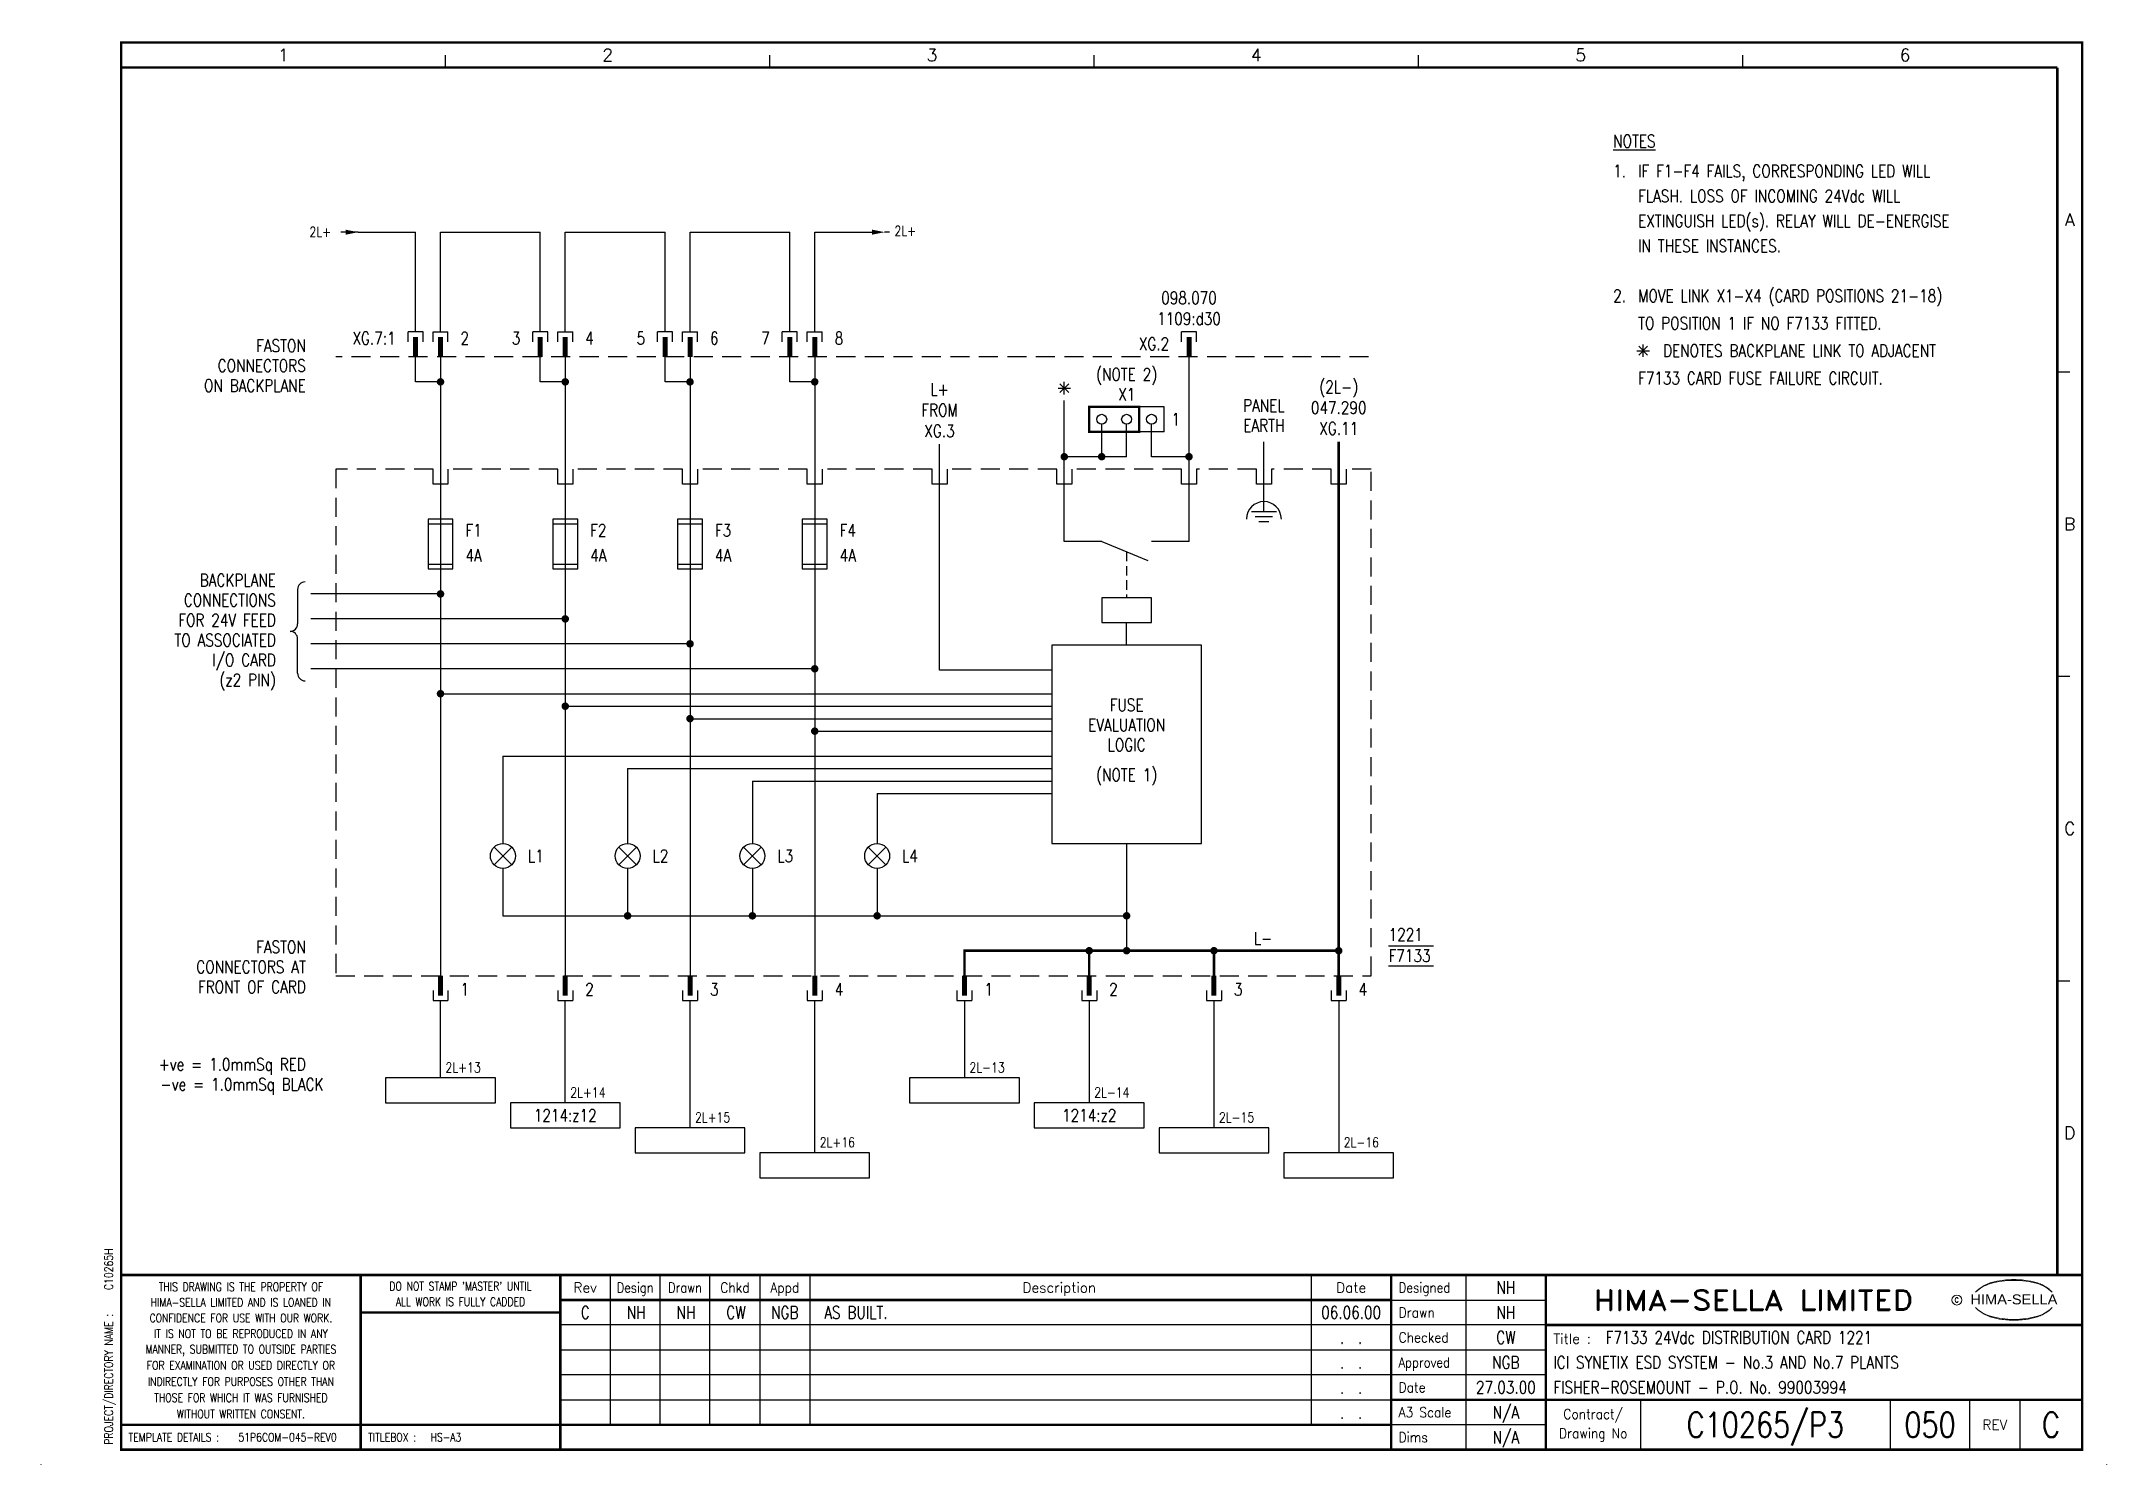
# Model space of a CAD drawing. Extents: x 0 to 414, y 0 to 285.
import ezdxf
from ezdxf.enums import TextEntityAlignment as Align

# ---------------------------------------------------------------- set-up
doc = ezdxf.new("R2010")
doc.units = 0
doc.header["$MEASUREMENT"] = 0
for name, pattern in [('CONTINU', [0]), ('HIDDEN', [9.525, 6.35, -3.175]), ('HIDDENX2', [19.05, 12.7, -6.35])]:
    doc.linetypes.add(name, pattern=pattern)
doc.layers.get('0').update_dxf_attribs({"linetype": 'CONTINUOUS'})
for name, color, linetype in [('COL', 2, 'CONTINU'), ('MCABBLACK-1_0', 4, 'CONTINUOUS'), ('MCABRED-1_0', 4, 'CONTINUOUS'), ('MCABRED-TR-2_5', 4, 'CONTINUOUS'), ('PCABBLACK-1_0', 7, 'CONTINUOUS'), ('PCABRED-1_0', 7, 'CONTINUOUS'), ('PCABRED-TR-2_5', 7, 'CONTINUOUS'), ('ROW', 2, 'CONTINU'), ('SNA', 2, 'CONTINUOUS'), ('TEXT', 2, 'CONTINUOUS'), ('TPOL', 3, 'CONTINUOUS'), ('UPS', 2, 'CONTINUOUS')]:
    doc.layers.add(name, color=color, linetype=linetype)
doc.styles.add('ARIAL', font='ARIAL.TTF', dxfattribs={"height": 2.5})
doc.styles.add('ROMAND', font='ROMAND')
doc.styles.add('ROMANS', font='romans.shx', dxfattribs={"width": 0.8})
doc.styles.add('SYMBOL', font='romans.shx', dxfattribs={"width": 0.8})
doc.styles.add('WIRES', font='ROMANS.shx', dxfattribs={"width": 0.8, "height": 2})

msp = doc.modelspace()

# ---------------------------------------------------------------- texts
at = {"layer": 'MCABBLACK-1_0', "style": 'WIRES', "width": 0.8}
for s, p in [('2L-13', (186, 78)), ('2L-14', (211, 73)), ('2L-15', (236, 68)), ('2L-16', (261, 63))]:
    msp.add_text(s, height=2, dxfattribs=at).set_placement(p, align=Align.BOTTOM_LEFT)
at = {"layer": 'MCABRED-1_0', "style": 'WIRES', "width": 0.8}
for s, p in [('2L+13', (81, 78)), ('2L+14', (106, 73)), ('2L+15', (131, 68)), ('2L+16', (156, 63))]:
    msp.add_text(s, height=2, dxfattribs=at).set_placement(p, align=Align.BOTTOM_LEFT)
at = {"layer": 'MCABRED-TR-2_5', "style": 'WIRES', "width": 0.8}
for p in [(53.7466, 245.4486), (170.9762, 245.6489)]:
    msp.add_text('2L+', height=2, dxfattribs=at).set_placement(p, align=Align.BOTTOM_LEFT)
at = {"layer": 'SNA', "style": 'SYMBOL', "width": 0.8}
msp.add_attdef('1221', (270, 105), '', height=2.5, dxfattribs=at)
at = {"layer": 'TEXT', "style": 'ROMANS', "width": 0.8}
for s, p in [('%%uNOTES', (315, 264)), ('1.', (315, 258)), ('IF F1-F4 FAILS, CORRESPONDING LED WILL', (320, 258)), ('FLASH. LOSS OF INCOMING 24Vdc WILL', (320, 253)), ('EXTINGUISH LED(s). RELAY WILL DE-ENERGISE', (320, 248)), ('IN THESE INSTANCES.', (320, 243)), ('MOVE LINK X1-X4 (CARD POSITIONS 21-18)', (320, 233)), ('2.', (315, 233)), ('TO POSITION 1 IF NO F7133 FITTED.', (320, 227.5)), ('2', (84, 224.5)), ('4', (109, 224.5)), ('6', (134, 224.5)), ('8', (159, 224.5)), ('DENOTES BACKPLANE LINK TO ADJACENT', (325, 222)), ('F7133 CARD FUSE FAILURE CIRCUIT.', (320, 216.5)), ('1', (226.5, 208.25)), ('F1', (85, 186)), ('F2', (110, 186)), ('F3', (135, 186)), ('F4', (160, 186)), ('4A', (85, 181)), ('4A', (110, 181)), ('4A', (135, 181)), ('4A', (160, 181)), ('L-', (243, 104.25)), ('F7133', (270, 100.75)), ('1', (84, 94)), ('2', (109, 94)), ('3', (134, 94)), ('4', (159, 94)), ('1', (189, 94)), ('2', (214, 94)), ('3', (239, 94)), ('4', (264, 94))]:
    msp.add_text(s, height=2.5, dxfattribs=at).set_placement(p)
for s, p in [('098.070', (230, 232.5833)), ('1109:d30', (230, 228.4167)), ('XG.2', (222.9789, 223.3765)), ('(NOTE 2)', (217.5, 217.25)), ('L+', (180, 214.25)), ('X1', (217.5, 213.25)), ('(2L-)', (260, 214.75)), ('FROM', (180, 210.0833)), ('PANEL', (245, 211)), ('047.290', (260, 210.5833)), ('XG.3', (180, 205.9167)), ('EARTH', (245, 207)), ('XG.11', (260, 206.4167)), ('FUSE', (217.5, 151)), ('EVALUATION', (217.5, 147)), ('LOGIC', (217.5, 143)), ('(NOTE 1)', (217.5, 137))]:
    msp.add_text(s, height=2.5, dxfattribs=at).set_placement(p, align=Align.CENTER)
for s, p in [('FASTON', (53, 223)), ('XG.7:1', (71, 224.5)), ('3', (96, 224.5)), ('5', (121, 224.5)), ('7', (146, 224.5)), ('CONNECTORS', (53, 219)), ('ON BACKPLANE', (53, 215)), ('BACKPLANE', (47, 176)), ('CONNECTIONS', (47, 172)), ('FOR 24V FEED', (47, 168)), ('TO ASSOCIATED', (47, 164)), ('I/O CARD', (47, 160)), ('(z2 PIN)', (47, 156)), ('FASTON', (53, 102.5)), ('CONNECTORS AT', (53, 98.5)), ('FRONT OF CARD', (53, 94.5)), ('+ve = 1.0mmSq RED', (53, 78.9788)), ('-ve = 1.0mmSq BLACK', (56.5607, 74.9788))]:
    msp.add_text(s, height=2.5, dxfattribs=at).set_placement(p, align=Align.RIGHT)
for s, p in [('L1', (97.5, 122)), ('L2', (122.5, 122)), ('L3', (147.5, 122)), ('L4', (172.5, 122))]:
    msp.add_text(s, height=2.5, dxfattribs=at).set_placement(p, align=Align.MIDDLE_LEFT)
for s, p in [('1214:z12', (105, 70)), ('1214:z2', (210, 70)), ('AS BUILT.', (163.2523, 30.5103))]:
    msp.add_text(s, height=2.5, dxfattribs=at).set_placement(p, align=Align.MIDDLE)
at = {"layer": 'TPOL', "style": 'ROMANS', "flags": 8}
msp.add_attdef('CN1', text='1', height=0.0025, dxfattribs=at).set_placement((63, 247), align=Align.MIDDLE_RIGHT)
msp.add_attdef('CN1', (166.5, 247), '1', height=0.0025, dxfattribs=at)

# ---------------------------------------------------------------- blocks, each defined once
blk = doc.blocks.new('EDREV')
at = {"color": 2, "style": 'ROMANS', "width": 0.8}
for tag, p in [('DES', (129.2, 29.25)), ('DRN', (139.2, 29.25)), ('CHKD', (149.2, 29.25)), ('DES', (129.2, 24.25)), ('DRN', (139.2, 24.25)), ('CHKD', (149.2, 24.25)), ('DES', (129.2, 19.25)), ('DRN', (139.2, 19.25)), ('CHKD', (149.2, 19.25)), ('DES', (129.2, 14.25)), ('DRN', (139.2, 14.25)), ('CHKD', (149.2, 14.25)), ('DES', (129.2, 9.25)), ('DRN', (139.2, 9.25)), ('CHKD', (149.2, 9.25))]:
    blk.add_attdef(tag, text='', height=2.5, dxfattribs=at).set_placement(p, align=Align.CENTER)
blk = doc.blocks.new('HS-A3')
at = {"color": 1}
for p, q in [((81, 280), (81, 282.5)), ((146, 280), (146, 282.5)), ((211, 280), (211, 282.5)), ((276, 280), (276, 282.5)), ((341, 280), (341, 282.5)), ((404, 219), (406.5, 219)), ((404, 158), (406.5, 158)), ((404, 97), (406.5, 97)), ((114, 38), (114, 8)), ((124, 8), (124, 38)), ((134, 8), (134, 38)), ((144, 38), (144, 8)), ((154, 38), (154, 8)), ((254.5, 38), (254.5, 8)), ((285.5, 38), (285.5, 3)), ((270.5, 33), (301.5, 33)), ((301.5, 28), (104, 28)), ((104, 23), (301.5, 23)), ((301.5, 18), (104, 18)), ((104, 13), (270.5, 13)), ((320.5, 13), (320.5, 3)), ((370.5, 13), (370.5, 3)), ((386.5, 3), (386.5, 13)), ((396.5, 13), (396.5, 3)), ((301.5, 8), (270.5, 8)), ((0, 0), (0, 0.025)), ((413.9, 0), (413.9, 0.025))]:
    blk.add_line(p, q, dxfattribs=at)
at = {"color": 1, "const_width": 0.5}
blk.add_lwpolyline([(16, 3), (409, 3), (409, 285), (16, 285)], close=True, dxfattribs=at)
for points in [[(16, 280), (404, 280)], [(404, 38), (404, 280)], [(409, 38), (16, 38)], [(64, 3), (64, 38)], [(104, 3), (104, 38)], [(270.5, 38), (270.5, 3)], [(301.5, 3), (301.5, 38)], [(270.5, 33), (104, 33)], [(104, 30.5), (64, 30.5)], [(409, 28), (301.5, 28)], [(270.5, 13), (409, 13)], [(270.5, 8), (16, 8)]]:
    blk.add_lwpolyline(points, dxfattribs=at)
at = {"color": 3, "lineweight": 13}
blk.add_circle((383.8795, 33), 1, dxfattribs=at)
for centre, radius, start, end in [((392.604, 29.3277), 7.2401, 106.0532, 133.5024), ((392.8763, 29.5135), 7.2999, 130.419, 136.057), ((392.1149, 30.6001), 5.9804, 122.244, 131.6154), ((391.752, 31.2819), 5.2104, 111.8206, 122.8668), ((393.7772, 27.1992), 9.7601, 107.5931, 113.9452), ((395.0991, 20.9965), 15.9367, 89.2698, 106.3911), ((394.0978, 26.015), 10.9859, 96.0146, 107.3203), ((395.2933, 18.8099), 18.2818, 92.8917, 97.3734), ((395.2419, 21.3644), 15.7281, 89.7805, 93.1738), ((395.5053, 20.9965), 15.9367, 73.6089, 90.7302), ((395.3626, 21.3644), 15.7281, 86.8262, 90.2195), ((395.3112, 18.8099), 18.2818, 82.6266, 87.1083), ((396.5067, 26.015), 10.9859, 72.6797, 83.9854), ((396.8272, 27.1992), 9.7601, 66.0548, 72.4069), ((398.0005, 29.3277), 7.2401, 46.4976, 73.9468), ((398.8524, 31.2819), 5.2104, 57.1332, 68.1794), ((398.4895, 30.6001), 5.9804, 48.3846, 57.756), ((397.7282, 29.5135), 7.2999, 43.943, 49.581), ((392.8763, 36.545), 7.2999, 223.943, 229.581), ((392.604, 36.7308), 7.2401, 226.4976, 253.9468), ((392.1149, 35.4585), 5.9804, 228.3846, 237.756), ((391.752, 34.7766), 5.2104, 237.1332, 248.1794), ((393.7772, 38.8593), 9.7601, 246.0548, 252.4069), ((395.0991, 45.062), 15.9367, 253.6089, 270.7302), ((394.0978, 40.0435), 10.9859, 252.6797, 263.9854), ((395.2933, 47.2486), 18.2818, 262.6266, 267.1083), ((395.2419, 44.6941), 15.7281, 266.8262, 270.2195), ((395.5053, 45.062), 15.9367, 269.2698, 286.3911), ((395.3626, 44.6941), 15.7281, 269.7805, 273.1738), ((395.3112, 47.2486), 18.2818, 272.8917, 277.3734), ((396.5067, 40.0435), 10.9859, 276.0146, 287.3203), ((396.8272, 38.8593), 9.7601, 287.5931, 293.9452), ((398.0005, 36.7308), 7.2401, 286.0532, 313.5024), ((398.8524, 34.7766), 5.2104, 291.8206, 302.8668), ((398.4895, 35.4585), 5.9804, 302.244, 311.6154), ((397.7282, 36.545), 7.2999, 310.419, 316.057)]:
    blk.add_arc(centre, radius, start, end, dxfattribs=at)
at = {"color": 2, "style": 'ROMAND'}
for s, p in [('1', (48.5, 282.5)), ('2', (113.5, 282.5)), ('3', (178.5, 282.5)), ('4', (243.5, 282.5)), ('5', (308.5, 282.5)), ('6', (373.5, 282.5)), ('A', (406.5, 249.5)), ('B', (406.5, 188.5)), ('C', (406.5, 127.5)), ('D', (406.5, 66.5))]:
    blk.add_text(s, height=2.5, dxfattribs=at).set_placement(p, align=Align.MIDDLE)
at = {"color": 3, "lineweight": 13, "style": 'ROMANS', "width": 0.8}
for s, p in [('HIMA-SELLA LIMITED AND IS LOANED IN', (40, 32.5193)), ('THIS DRAWING IS THE PROPERTY OF', (40, 35.6443)), ("DO NOT STAMP 'MASTER' UNTIL", (84, 35.7693)), ('ALL WORK IS FULLY CADDED', (84, 32.6443)), ('CONFIDENCE FOR USE WITH OUR WORK.', (40, 29.3879)), ('IT IS NOT TO BE REPRODUCED IN ANY', (40, 26.2629)), ('MANNER, SUBMITTED TO OUTSIDE PARTIES', (40, 23.1379)), ('FOR EXAMINATION OR USED DIRECTLY OR', (40, 19.9054)), ('INDIRECTLY FOR PURPOSES OTHER THAN', (40, 16.6554)), ('THOSE FOR WHICH IT WAS FURNISHED', (40, 13.4054)), ('WITHOUT WRITTEN CONSENT.', (40, 10.1554))]:
    blk.add_text(s, height=1.7, dxfattribs=at).set_placement(p, align=Align.MIDDLE_CENTER)
at = {"color": 4, "style": 'ROMAND'}
for s, p in [('Rev', (109, 34.5)), ('Description', (204, 34.5)), ('Date', (262.5, 34.5))]:
    blk.add_text(s, height=2, dxfattribs=at).set_placement(p, align=Align.CENTER)
for s, width, p in [('Design', 0.85, (119, 34.5)), ('Drawn', 0.85, (129, 34.5)), ('Chkd', 0.9, (139, 34.5)), ('Appd', 0.9, (149, 34.5))]:
    blk.add_text(s, height=2, dxfattribs=dict(at, width=width)).set_placement(p, align=Align.CENTER)
for s, width, p in [('Designed', 0.87, (272, 34.5)), ('Drawn', 0.9, (272, 29.5)), ('Checked', 0.9, (272, 24.5)), ('Approved', 0.85, (272, 19.5)), ('Date', 0.9, (272, 14.5)), ('A3 Scale', 0.9, (272, 9.5)), ('Dims', 0.9, (272, 4.5))]:
    blk.add_text(s, height=2, dxfattribs=dict(at, width=width)).set_placement(p)
at = {"color": 1, "style": 'ROMAND', "width": 1.15}
blk.add_text('HIMA-SELLA LIMITED', height=4, dxfattribs=at).set_placement((343.0965, 33), align=Align.MIDDLE)
at = {"color": 3, "lineweight": 13, "style": 'ROMANS', "width": 0.8}
blk.add_text('C', height=1, dxfattribs=at).set_placement((383.8436, 32.5), align=Align.CENTER)
at = {"color": 1, "style": 'ARIAL', "width": 1.05}
blk.add_text('HIMA-SELLA', height=2, dxfattribs=at).set_placement((395.3022, 32.1293), align=Align.CENTER)
at = {"color": 3, "style": 'ROMANS', "width": 0.8}
blk.add_text('PROJECT/DIRECTORY NAME :', height=1.7, rotation=90, dxfattribs=at).set_placement((13.5, 4), align=Align.MIDDLE_LEFT)
at = {"color": 4, "style": 'ROMAND'}
blk.add_text('Title :', height=2, dxfattribs=at).set_placement((303, 24.25))
at = {"color": 4, "style": 'ROMAND', "width": 0.9}
for s, p in [('Contract/', (311, 10)), ('Drawing No', (311, 6))]:
    blk.add_text(s, height=2, dxfattribs=at).set_placement(p, align=Align.MIDDLE)
at = {"color": 4, "style": 'ROMAND'}
blk.add_text('REV', height=2, dxfattribs=at).set_placement((391.5, 8), align=Align.MIDDLE)
at = {"color": 3, "style": 'ROMANS', "width": 0.8}
for s, p in [('TEMPLATE DETAILS :', (17.5, 5.5)), ('TITLEBOX :', (65.5, 5.5)), ('HS-A3', (78, 5.5))]:
    blk.add_text(s, height=1.7, dxfattribs=at).set_placement(p, align=Align.MIDDLE_LEFT)
at = {"layer": 'COL', "style": 'ROMAND', "flags": 9}
for tag, p in [('COL1', (48.5, 282.5)), ('COL2', (113.5, 282.5)), ('COL3', (178.5, 282.5)), ('COL4', (243.5, 282.5)), ('COL5', (308.5, 282.5)), ('COL6', (373.5, 282.5))]:
    blk.add_attdef(tag, p, '', height=2.5, dxfattribs=at)
at = {"layer": 'ROW', "style": 'ROMAND', "flags": 9}
for tag, p in [('ROW1', (406.5, 249.5)), ('ROW2', (406.5, 188.5)), ('ROW3', (406.5, 127.5)), ('ROW4', (406.5, 66.5))]:
    blk.add_attdef(tag, p, '', height=2.5, dxfattribs=at)
at = {"layer": 'UPS', "color": 3, "style": 'ROMANS', "width": 0.8, "flags": 8}
blk.add_attdef('PROJS->NOMPRO', text='', height=1.7, rotation=90, dxfattribs=at).set_placement((13.5, 35), align=Align.MIDDLE_LEFT)
at = {"layer": 'UPS', "style": 'ROMANS', "width": 2.74737, "flags": 8}
blk.add_attdef('PLANOS->MCAN1', text='', height=2.5, rotation=0.069611, dxfattribs=at).set_placement((156, 31.6443), (243, 31.75), align=Align.FIT)
at = {"layer": 'UPS', "style": 'ROMANS', "width": 0.8, "flags": 8}
for tag, height, p in [('PLANOS->VERIF', 2.5, (293.5, 34.25)), ('PLANOS->CANVI1', 2.5, (109, 29.25)), ('PLANOS->NCAN1', 2.5, (149, 29.25)), ('PLANOS->DCAN1', 2.5, (262.5, 29.25)), ('PLANOS->ORIG', 2.5, (293.5, 29.25)), ('PLANOS->CANVI2', 2.5, (109, 24.25)), ('PLANOS->NCAN2', 2.5, (149, 24.25)), ('PLANOS->DCAN2', 2.5, (262.5, 24.25)), ('PLANOS->HECHF', 2.5, (293.5, 24.25)), ('PLANOS->CANVI3', 2.5, (109, 19.25)), ('PLANOS->NCAN3', 2.5, (149, 19.25)), ('PLANOS->DCAN3', 2.5, (262.5, 19.25)), ('PLANOS->HECHD', 2.5, (293.5, 19.25)), ('PLANOS->CANVI4', 2.5, (109, 14.25)), ('PLANOS->NCAN4', 2.5, (149, 14.25)), ('PLANOS->DCAN4', 2.5, (262.5, 14.25)), ('PLANOS->DATACREA', 2.5, (293.5, 14.25)), ('PLANOS->CANVI5', 2.5, (109, 9.25)), ('PLANOS->NCAN5', 2.5, (149, 9.25)), ('PLANOS->DCAN5', 2.5, (262.5, 9.25)), ('PLANOS->NR1', 2.5, (293.5, 9.25)), ('PROJS->DESCPRO3', 5, (345.5, 5.5)), ('PLANOS->PLANO', 5, (378.5, 5.5)), ('PLANOS->USER', 5, (402.75, 5.5)), ('PLANOS->NR2', 2.5, (293.5, 4.25))]:
    blk.add_attdef(tag, text='', height=height, dxfattribs=at).set_placement(p, align=Align.CENTER)
at = {"layer": 'UPS', "style": 'ROMANS', "flags": 8}
for tag, width, p, p2 in [('PLANOS->MCAN2', 2.686765, (156, 26.75), (243, 26.75)), ('PLANOS->MCAN3', 2.686765, (156, 21.75), (243, 21.75)), ('PLANOS->MCAN4', 2.676923, (156, 16.75), (243, 16.75)), ('PLANOS->MCAN5', 2.686765, (156, 11.75), (243, 11.75))]:
    blk.add_attdef(tag, text='', height=2.5, dxfattribs=dict(at, width=width)).set_placement(p, p2, align=Align.FIT)
at = {"layer": 'UPS', "style": 'ROMANS', "width": 0.8, "flags": 8}
blk.add_attdef('PLANOS->DENOM', (313.5, 24.25), '', height=2.5, dxfattribs=at)
at = {"layer": 'UPS', "color": 4, "style": 'ROMANS', "width": 0.8, "flags": 8}
for tag, p in [('PROJS->DESCPRO1', (303, 19.25)), ('PROJS->DESCPRO2', (303, 14.25))]:
    blk.add_attdef(tag, p, '', height=2.5, dxfattribs=at)
at = {"layer": 'UPS', "color": 3, "style": 'ROMANS', "width": 0.8, "flags": 8}
blk.add_attdef('PLANOS->PROTOTIPO', text='', height=1.7, dxfattribs=at).set_placement((39.5, 5.5), align=Align.MIDDLE_LEFT)
at = {"layer": 'UPS', "style": 'ROMANS', "width": 0.8, "flags": 8}
blk.add_attdef('PLANOS->OBS4', text='', height=2.5, dxfattribs=at).set_placement((107, 5.5), align=Align.MIDDLE_LEFT)

# ---------------------------------------------------------------- linework, layer by layer
for p, q in [((63.5, 247), (60, 247)), ((170, 247), (169, 247)), ((73.5, 225), (73.5, 227)), ((76.5, 227), (73.5, 227)), ((76.5, 225), (76.5, 227)), ((78.5, 225), (78.5, 227)), ((78.5, 227), (81.5, 227)), ((81.5, 225), (81.5, 227)), ((98.5, 225), (98.5, 227)), ((101.5, 227), (98.5, 227)), ((101.5, 225), (101.5, 227)), ((103.5, 225), (103.5, 227)), ((103.5, 227), (106.5, 227)), ((106.5, 225), (106.5, 227)), ((123.5, 225), (123.5, 227)), ((126.5, 227), (123.5, 227)), ((126.5, 225), (126.5, 227)), ((128.5, 225), (128.5, 227)), ((128.5, 227), (131.5, 227)), ((131.5, 225), (131.5, 227)), ((148.5, 225), (148.5, 227)), ((151.5, 227), (148.5, 227)), ((151.5, 225), (151.5, 227)), ((153.5, 227), (156.5, 227)), ((153.5, 225), (153.5, 227)), ((156.5, 225), (156.5, 227)), ((228.5, 225), (228.5, 227)), ((231.5, 227), (228.5, 227)), ((231.5, 225), (231.5, 227)), ((75, 217), (75, 222)), ((80, 222), (80, 98)), ((100, 217), (100, 222)), ((105, 222), (105, 98)), ((125, 217), (125, 222)), ((130, 222), (130, 98)), ((150, 217), (150, 222)), ((155, 222), (155, 98)), ((230, 185), (230, 222)), ((80, 217), (75, 217)), ((105, 217), (100, 217)), ((130, 217), (125, 217)), ((155, 217), (150, 217)), ((203.75, 215.75), (206.25, 215.75)), ((204.1161, 214.8661), (205.8839, 216.6339)), ((205.8839, 214.8661), (204.1161, 216.6339)), ((205, 214.5), (205, 217)), ((205, 185), (205, 213.25)), ((225, 212), (220, 212)), ((225, 207), (225, 212)), ((212.5, 202), (212.5, 208.5)), ((217.5, 202), (217.5, 208.5)), ((225, 207), (220, 207)), ((222.5, 202), (222.5, 208.5)), ((180, 159.25), (180, 204.5)), ((245, 191), (245, 205)), ((217.5, 202), (205, 202)), ((230, 202), (222.5, 202)), ((242.5, 191), (247.5, 191)), ((77.5, 189.5), (77.5, 179.5)), ((82.5, 189.5), (77.5, 189.5)), ((82.5, 188.5), (77.5, 188.5)), ((82.5, 179.5), (82.5, 189.5)), ((107.5, 189.5), (102.5, 189.5)), ((102.5, 189.5), (102.5, 179.5)), ((107.5, 188.5), (102.5, 188.5)), ((107.5, 179.5), (107.5, 189.5)), ((132.5, 189.5), (127.5, 189.5)), ((127.5, 189.5), (127.5, 179.5)), ((132.5, 188.5), (127.5, 188.5)), ((132.5, 179.5), (132.5, 189.5)), ((157.5, 189.5), (152.5, 189.5)), ((152.5, 189.5), (152.5, 179.5)), ((157.5, 188.5), (152.5, 188.5)), ((157.5, 179.5), (157.5, 189.5)), ((243.25, 190), (246.75, 190)), ((244, 189), (246, 189)), ((212.5, 185), (205, 185)), ((212.5, 185), (221.7501, 181.2006)), ((230, 185), (222.5, 185)), ((77.5, 180.5), (82.5, 180.5)), ((77.5, 179.5), (82.5, 179.5)), ((102.5, 180.5), (107.5, 180.5)), ((102.5, 179.5), (107.5, 179.5)), ((127.5, 180.5), (132.5, 180.5)), ((127.5, 179.5), (132.5, 179.5)), ((152.5, 180.5), (157.5, 180.5)), ((152.5, 179.5), (157.5, 179.5)), ((51.3594, 175.4094), (51.3594, 168.5094)), ((80, 174.5), (54, 174.5)), ((212.5, 173.75), (212.5, 168.75)), ((222.5, 173.75), (212.5, 173.75)), ((222.5, 168.75), (222.5, 173.75)), ((105, 169.5), (54, 169.5)), ((212.5, 168.75), (222.5, 168.75)), ((217.5, 164.25), (217.5, 168.75)), ((51.3594, 158.5906), (51.3594, 165.4906)), ((130, 164.5), (54, 164.5)), ((202.5, 164.25), (202.5, 124.5)), ((232.5, 164.25), (202.5, 164.25)), ((232.5, 124.5), (232.5, 164.25)), ((155, 159.5), (54, 159.5)), ((202.5, 159.25), (180, 159.25)), ((80, 154.5), (202.5, 154.5)), ((105, 152), (202.5, 152)), ((130, 149.5), (202.5, 149.5)), ((155, 147), (202.5, 147)), ((92.5, 142), (92.5, 124.5)), ((92.5, 142), (202.5, 142)), ((117.5, 139.5), (117.5, 124.5)), ((117.5, 139.5), (202.5, 139.5)), ((142.5, 137), (142.5, 124.5)), ((142.5, 137), (202.5, 137)), ((167.5, 134.5), (167.5, 124.5)), ((167.5, 134.5), (202.5, 134.5)), ((202.5, 124.5), (232.5, 124.5)), ((217.5, 124.5), (217.5, 103)), ((90.7322, 123.7678), (94.2678, 120.2322)), ((90.7322, 120.2322), (94.2678, 123.7678)), ((115.7322, 123.7678), (119.2678, 120.2322)), ((115.7322, 120.2322), (119.2678, 123.7678)), ((140.7322, 123.7678), (144.2678, 120.2322)), ((140.7322, 120.2322), (144.2678, 123.7678)), ((165.7322, 123.7678), (169.2678, 120.2322)), ((165.7322, 120.2322), (169.2678, 123.7678)), ((92.5, 119.5), (92.5, 110)), ((117.5, 119.5), (117.5, 110)), ((142.5, 119.5), (142.5, 110)), ((167.5, 119.5), (167.5, 110)), ((92.5, 110), (217.5, 110)), ((270, 104), (279, 104)), ((270, 100), (279, 100)), ((78.5, 95), (78.5, 93)), ((78.5, 93), (81.5, 93)), ((81.5, 95), (81.5, 93)), ((103.5, 95), (103.5, 93)), ((103.5, 93), (106.5, 93)), ((106.5, 95), (106.5, 93)), ((128.5, 95), (128.5, 93)), ((128.5, 93), (131.5, 93)), ((131.5, 95), (131.5, 93)), ((153.5, 95), (153.5, 93)), ((153.5, 93), (156.5, 93)), ((156.5, 95), (156.5, 93)), ((183.5, 95), (183.5, 93)), ((183.5, 93), (186.5, 93)), ((186.5, 95), (186.5, 93)), ((208.5, 95), (208.5, 93)), ((208.5, 93), (211.5, 93)), ((211.5, 95), (211.5, 93)), ((233.5, 95), (233.5, 93)), ((233.5, 93), (236.5, 93)), ((236.5, 95), (236.5, 93)), ((258.5, 95), (258.5, 93)), ((258.5, 93), (261.5, 93)), ((261.5, 95), (261.5, 93)), ((91, 77.5), (69, 77.5)), ((69, 77.5), (69, 72.5)), ((91, 72.5), (91, 77.5)), ((196, 77.5), (174, 77.5)), ((174, 77.5), (174, 72.5)), ((196, 72.5), (196, 77.5)), ((69, 72.5), (91, 72.5)), ((116, 72.5), (94, 72.5)), ((94, 72.5), (94, 67.5)), ((116, 67.5), (116, 72.5)), ((174, 72.5), (196, 72.5)), ((221, 72.5), (199, 72.5)), ((199, 72.5), (199, 67.5)), ((221, 67.5), (221, 72.5)), ((94, 67.5), (116, 67.5)), ((141, 67.5), (119, 67.5)), ((119, 67.5), (119, 62.5)), ((141, 62.5), (141, 67.5)), ((199, 67.5), (221, 67.5)), ((246, 67.5), (224, 67.5)), ((224, 67.5), (224, 62.5)), ((246, 62.5), (246, 67.5)), ((119, 62.5), (141, 62.5)), ((144, 62.5), (144, 57.5)), ((166, 62.5), (144, 62.5)), ((166, 57.5), (166, 62.5)), ((224, 62.5), (246, 62.5)), ((249, 62.5), (249, 57.5)), ((271, 62.5), (249, 62.5)), ((271, 57.5), (271, 62.5)), ((144, 57.5), (166, 57.5)), ((249, 57.5), (271, 57.5))]:
    msp.add_line(p, q)
at = {"linetype": 'HIDDENX2', "ltscale": 0.3}
msp.add_line((266, 222), (59, 222), dxfattribs=at)
at = {"linetype": 'HIDDEN', "ltscale": 0.3}
msp.add_line((217.5, 182.9463), (217.5, 173.75), dxfattribs=at)
for points, const_width in [([(75, 226), (75, 222)], 1), ([(80, 226), (80, 222)], 1), ([(100, 226), (100, 222)], 1), ([(105, 226), (105, 222)], 1), ([(125, 226), (125, 222)], 1), ([(130, 226), (130, 222)], 1), ([(150, 226), (150, 222)], 1), ([(155, 226), (155, 222)], 1), ([(230, 226), (230, 222)], 1), ([(260, 98), (260, 205)], 0.5), ([(260, 103), (185, 103), (185, 98)], 0.5), ([(210, 98), (210, 103)], 0.5), ([(235, 98), (235, 103)], 0.5), ([(80, 94), (80, 98)], 1), ([(105, 94), (105, 98)], 1), ([(130, 94), (130, 98)], 1), ([(155, 94), (155, 98)], 1), ([(185, 94), (185, 98)], 1), ([(210, 94), (210, 98)], 1), ([(235, 94), (235, 98)], 1), ([(260, 94), (260, 98)], 1)]:
    msp.add_lwpolyline(points, dxfattribs=dict(const_width=const_width))
at = {"const_width": 0.75}
for points in [[(79.625, 217, 1), (80.375, 217, 1)], [(104.625, 217, 1), (105.375, 217, 1)], [(129.625, 217, 1), (130.375, 217, 1)], [(154.625, 217, 1), (155.375, 217, 1)], [(204.625, 202, 1), (205.375, 202, 1)], [(212.125, 202, 1), (212.875, 202, 1)], [(229.625, 202, 1), (230.375, 202, 1)], [(79.625, 174.5, 1), (80.375, 174.5, 1)], [(104.625, 169.5, 1), (105.375, 169.5, 1)], [(129.625, 164.5, 1), (130.375, 164.5, 1)], [(154.625, 159.5, 1), (155.375, 159.5, 1)], [(79.625, 154.5, 1), (80.375, 154.5, 1)], [(104.625, 152, 1), (105.375, 152, 1)], [(129.625, 149.5, 1), (130.375, 149.5, 1)], [(154.625, 147, 1), (155.375, 147, 1)], [(117.125, 110, 1), (117.875, 110, 1)], [(142.125, 110, 1), (142.875, 110, 1)], [(167.125, 110, 1), (167.875, 110, 1)], [(217.125, 110, 1), (217.875, 110, 1)], [(209.625, 103, 1), (210.375, 103, 1)], [(217.125, 103, 1), (217.875, 103, 1)], [(234.625, 103, 1), (235.375, 103, 1)], [(259.625, 103, 1), (260.375, 103, 1)]]:
    msp.add_lwpolyline(points, format="xyb", close=True, dxfattribs=at)
at = {"const_width": 0.5}
msp.add_lwpolyline([(220, 207), (210, 207), (210, 212), (220, 212)], close=True, dxfattribs=at)
at = {"linetype": 'HIDDENX2', "ltscale": 0.3}
msp.add_lwpolyline([(153.5, 196.5), (153.5, 199.5), (131.5, 199.5), (131.5, 196.5), (128.5, 196.5), (128.5, 199.5), (106.5, 199.5), (106.5, 196.5), (103.5, 196.5), (103.5, 199.5), (81.5, 199.5), (81.5, 196.5), (78.5, 196.5), (78.5, 199.5), (59, 199.5), (59, 98), (266.5, 98), (266.5, 199.5), (261.5, 199.5), (261.5, 196.5), (258.5, 196.5), (258.5, 199.5), (246.5, 199.5), (246.5, 196.5), (243.5, 196.5), (243.5, 199.5), (231.5, 199.5), (231.5, 196.5), (228.5, 196.5), (228.5, 199.5), (206.5, 199.5), (206.5, 196.5), (203.5, 196.5), (203.5, 199.5), (181.5, 199.5), (181.5, 196.5), (178.5, 196.5), (178.5, 199.5), (156.5, 199.5), (156.5, 196.5)], close=True, dxfattribs=at)
for centre, radius in [((212.5, 209.5), 1), ((217.5, 209.5), 1), ((222.5, 209.5), 1), ((92.5, 122), 2.5), ((117.5, 122), 2.5), ((142.5, 122), 2.5), ((167.5, 122), 2.5)]:
    msp.add_circle(centre, radius)
for centre, radius, start, end in [((245, 189.5), 3.5, 0, 180), ((52.8687, 175.4094), 1.5094, 90, 180), ((49.85, 168.5094), 1.5094, 270, 0), ((49.85, 165.4906), 1.5094, 0, 90), ((52.8687, 158.5906), 1.5094, 180, 270)]:
    msp.add_arc(centre, radius, start, end)
for points in [[(61, 247.5), (61, 246.5), (63.5, 247)], [(166.5, 247.5), (166.5, 246.5), (169, 247)]]:
    msp.add_solid(points)
at = {"layer": 'PCABBLACK-1_0'}
for p, q in [((185, 93), (185, 78)), ((210, 93), (210, 73)), ((235, 93), (235, 68)), ((260, 93), (260, 63)), ((185, 78), (185, 77.5)), ((210, 73), (210, 72.5)), ((235, 68), (235, 67.5)), ((260, 63), (260, 62.5))]:
    msp.add_line(p, q, dxfattribs=at)
at = {"layer": 'PCABRED-1_0'}
for p, q in [((80, 78), (80, 93)), ((105, 73), (105, 93)), ((130, 68), (130, 93)), ((155, 63), (155, 93)), ((80, 77.5), (80, 78)), ((105, 72.5), (105, 73)), ((130, 67.5), (130, 68)), ((155, 62.5), (155, 63))]:
    msp.add_line(p, q, dxfattribs=at)
at = {"layer": 'PCABRED-TR-2_5'}
for p, q in [((63.5, 247), (66, 247)), ((66, 247), (75, 247)), ((75, 227), (75, 247)), ((80, 227), (80, 247)), ((80, 247), (88, 247)), ((88, 247), (100, 247)), ((100, 227), (100, 247)), ((105, 227), (105, 247)), ((105, 247), (113, 247)), ((113, 247), (125, 247)), ((125, 227), (125, 247)), ((130, 227), (130, 247)), ((130, 247), (138, 247)), ((138, 247), (150, 247)), ((150, 227), (150, 247)), ((155, 227), (155, 247)), ((155, 247), (158, 247)), ((158, 247), (166.5, 247))]:
    msp.add_line(p, q, dxfattribs=at)
at = {"layer": 'TEXT'}
for p, q in [((321.8839, 222.3661), (320.1161, 224.1339)), ((320.1161, 222.3661), (321.8839, 224.1339)), ((321, 222), (321, 224.5)), ((319.75, 223.25), (322.25, 223.25))]:
    msp.add_line(p, q, dxfattribs=at)

# ---------------------------------------------------------------- block references
msp.add_blockref('HS-A3', (0, 0)).add_auto_attribs({'PROJS->NOMPRO': 'C10265H', 'PLANOS->PROTOTIPO': '51P6COM-045-REV0', 'PLANOS->NCAN1': 'NGB', 'PLANOS->CANVI1': 'C', 'PROJS->DESCPRO3': 'C10265/P3', 'PLANOS->DATACREA': '27.03.00', 'PLANOS->DCAN5': '.  .', 'PLANOS->DCAN2': '.  .', 'PLANOS->DCAN3': '.  .', 'PLANOS->DCAN4': '.  .', 'PLANOS->DCAN1': '06.06.00', 'PLANOS->NR1': 'N/A', 'PLANOS->NR2': 'N/A', 'PROJS->DESCPRO1': 'ICI SYNETIX ESD SYSTEM - No.3 AND No.7 PLANTS', 'PROJS->DESCPRO2': 'FISHER-ROSEMOUNT - P.O. No. 99003994', 'PLANOS->ORIG': 'NH', 'PLANOS->HECHD': 'NGB', 'PLANOS->HECHF': 'CW', 'PLANOS->VERIF': 'NH', 'PLANOS->DENOM': 'F7133 24Vdc DISTRIBUTION CARD 1221', 'PLANOS->USER': 'C', 'PLANOS->PLANO': '050'})
ref = msp.add_blockref('EDREV', (-10, 0))
ref.add_attrib('DES', 'NH', dxfattribs={"color": 2, "height": 2.5, "style": 'ROMANS', "width": 0.8}).set_placement((119.2, 29.25), align=Align.CENTER)
ref.add_attrib('DRN', 'NH', dxfattribs={"color": 2, "height": 2.5, "style": 'ROMANS', "width": 0.8}).set_placement((129.2, 29.25), align=Align.CENTER)
ref.add_attrib('CHKD', 'CW', dxfattribs={"color": 2, "height": 2.5, "style": 'ROMANS', "width": 0.8}).set_placement((139.2, 29.25), align=Align.CENTER)

msp.set_redraw_order([(e.dxf.handle, doc.entitydb.next_handle()) for e in msp.query("TEXT MTEXT ATTDEF DIMENSION ARC_DIMENSION")])  # texts and dimensions are drawn at this point

doc.saveas('drawing.dxf')
